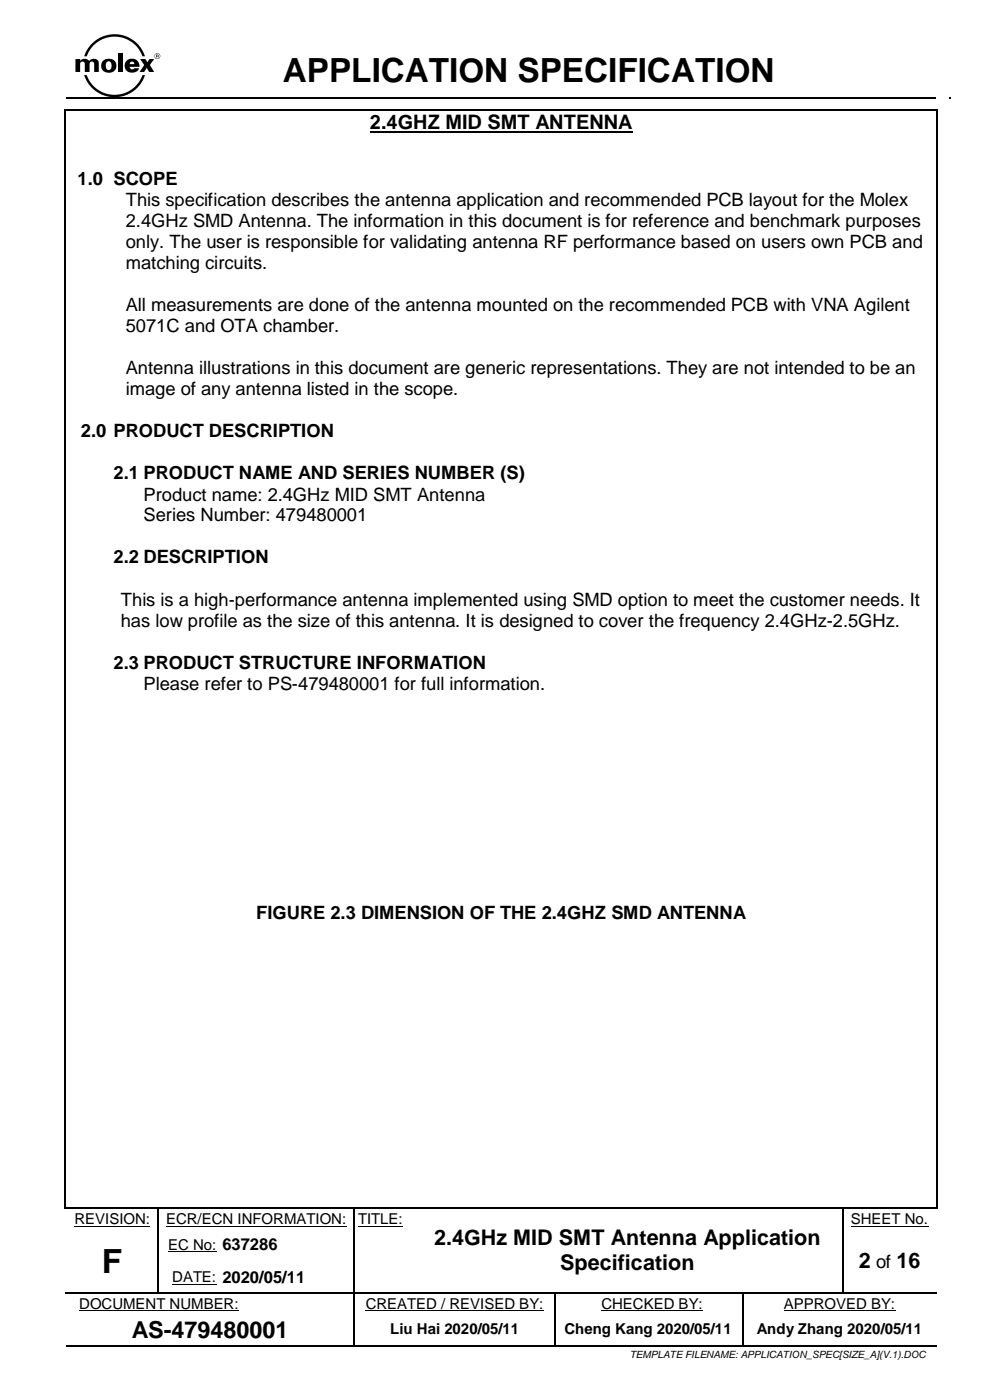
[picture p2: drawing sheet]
<svg xmlns="http://www.w3.org/2000/svg" width="210mm" height="297mm" viewBox="0 0 210 297" stroke-linecap="round" stroke-linejoin="round" font-family="sans-serif">
<defs><g id="words">
<g font-size="7.1">
<text x="60" y="17.4">APPLICATION SPECIFICATION</text>
<text x="21.6" y="270">F</text>
</g>
<text font-size="5" x="27.9" y="283.8">AS-479480001</text>
<g font-size="4.6">
<text x="92.1" y="264.2">2.4GHz MID SMT Antenna Application</text>
<text x="118.9" y="269.4">Specification</text>
<text x="182.2" y="269.1">2</text>
<text x="190.2" y="269.1">16</text>
</g>
<text font-size="4.2" x="78.5" y="27.4">2.4GHZ MID SMT ANTENNA</text>
<g font-size="3.9">
<text x="16.5" y="39.2">1.0 SCOPE</text>
<text x="26.7" y="43.7">This specification describes the antenna application and recommended PCB layout for the Molex</text>
<text x="26.7" y="48.1">2.4GHz SMD Antenna. The information in this document is for reference and benchmark purposes</text>
<text x="26.7" y="52.6">only. The user is responsible for validating antenna RF performance based on users own PCB and</text>
<text x="26.7" y="57.1">matching circuits.</text>
<text x="26.7" y="66">All measurements are done of the antenna mounted on the recommended PCB with VNA Agilent</text>
<text x="26.7" y="70.4">5071C and OTA chamber.</text>
<text x="26.7" y="79.4">Antenna illustrations in this document are generic representations. They are not intended to be an</text>
<text x="26.7" y="83.9">image of any antenna listed in the scope.</text>
<text x="17.1" y="92.8">2.0 PRODUCT DESCRIPTION</text>
<text x="24.1" y="101.7">2.1 PRODUCT NAME AND SERIES NUMBER (S)</text>
<text x="30.4" y="106.2">Product name: 2.4GHz MID SMT Antenna</text>
<text x="30.4" y="110.6">Series Number: 479480001</text>
<text x="24.1" y="119.5">2.2 DESCRIPTION</text>
<text x="25.6" y="128.5">This is a high-performance antenna implemented using SMD option to meet the customer needs. It</text>
<text x="25.6" y="132.9">has low profile as the size of this antenna. It is designed to cover the frequency 2.4GHz-2.5GHz.</text>
<text x="24.1" y="141.8">2.3 PRODUCT STRUCTURE INFORMATION</text>
<text x="30.4" y="146.3">Please refer to PS-479480001 for full information.</text>
<text x="54.4" y="195.1">FIGURE 2.3 DIMENSION OF THE 2.4GHZ SMD ANTENNA</text>
<text x="185.8" y="269.1">of</text>
</g>
<g font-size="3.2">
<text x="15.8" y="259.7">REVISION:</text>
<text x="35.2" y="259.7">ECR/ECN INFORMATION:</text>
<text x="76" y="259.7">TITLE:</text>
<text x="180.5" y="259.7">SHEET No.</text>
<text x="35.7" y="265.2">EC No: 637286</text>
<text x="36.5" y="272.1">DATE: 2020/05/11</text>
<text x="16.8" y="277.7">DOCUMENT NUMBER:</text>
<text x="77.6" y="277.7">CREATED / REVISED BY:</text>
<text x="127.6" y="277.7">CHECKED BY:</text>
<text x="166.3" y="277.7">APPROVED BY:</text>
<text x="82.8" y="283">Liu Hai 2020/05/11</text>
<text x="119.7" y="283">Cheng Kang 2020/05/11</text>
<text x="160.5" y="283">Andy Zhang 2020/05/11</text>
</g>
<text font-size="2.1" x="133.6" y="288.2">TEMPLATE FILENAME: APPLICATION_SPEC[SIZE_A](V.1).DOC</text>
</g></defs>
<g fill="#000">
<path d="M16 12.5h1v.4l.1-.1a1.28 1.28 0 0 1 1.8 .1 1.16 1.16 0 0 1 2.1 .3v2.1h-1v-1.8a.49 .49 0 0 0-.5-.4 .49 .49 0 0 0-.5 .4v1.8h-1v-1.8a.49 .49 0 0 0-.5-.4 .49 .49 0 0 0-.5 .4v1.8h-1z" fill-rule="evenodd"/>
<path d="M22.7 13.1h.1a.74 .74 0 0 1 .8 .2 .74 .74 0 0 1 .1 .8 .62 .62 0 0 1-.6 .8 .62 .62 0 0 1-.7-.8l.1-.5zM21.8 13a1.59 1.59 0 0 0 1 2.4 1.59 1.59 0 0 0 1.9-1.8 1.71 1.71 0 0 0-2.9-.6z" fill-rule="evenodd"/>
<path d="M19.5 9.3a6.8 6.8 0 0 1 11.3 2.6h-.6a6.3 6.3 0 0 0-5.9-4.1 6.3 6.3 0 0 0-5.9 4.1h-.5l.6-1.4z" fill-rule="evenodd"/>
<path d="M25 11.3h1v4h-1z" fill-rule="evenodd"/>
<path d="M26.8 13a1.57 1.57 0 0 0 .5 2.3 1.57 1.57 0 0 0 2.2-.8h-1a.51 .51 0 0 1-.6 .2 .51 .51 0 0 1-.4-.5h2.1a1.61 1.61 0 0 0-1-1.6 1.61 1.61 0 0 0-1.8 .4zM27.7 13.2l.3-.1a.49 .49 0 0 1 .5 .5h-1z" fill-rule="evenodd"/>
<path d="M17.9 15.9h.5a6.3 6.3 0 0 0 5.9 4.2 6.3 6.3 0 0 0 5.9-4.2h.6a6.8 6.8 0 0 1-6.5 4.7 6.8 6.8 0 0 1-6.4-4.7z" fill-rule="evenodd"/>
<path d="M29.7 12.5h1.1l.5 .7 .4-.7h1l-.9 1.3 .9 1.5h-1.1l-.5-.9-.5 .9h-1l1-1.5z" fill-rule="evenodd"/>
<path d="M32.7 11.9a.65 .65 0 0 1 1.3 0 .65 .65 0 0 1-1.3 0zM32.8 11.9a.55 .55 0 0 0 1.1 0 .55 .55 0 0 0-1.1 0z" fill-rule="evenodd"/>
<path d="M33.3 11.7l.2 .1-.2 .1zM33.1 11.6v.6h.2v-.2l.4 .2-.1-.6z" fill-rule="evenodd"/>
<path d="M13.6 23.1h.4v.4h-.4z" fill-rule="evenodd"/>
<path d="M13.6 23.1h.4v.4h-.4z" fill-rule="evenodd"/>
<path d="M14 20.7h.3v.3h-.3z" fill-rule="evenodd"/>
<path d="M14 20.7h.3v.3h-.3z" fill-rule="evenodd"/>
<path d="M198.6 23.1h.4v.4h-.4z" fill-rule="evenodd"/>
<path d="M198.6 23.1h.4v.4h-.4z" fill-rule="evenodd"/>
<path d="M201.4 20.7h.3v.3h-.3z" fill-rule="evenodd"/>
<path d="M201.4 20.7h.3v.3h-.3z" fill-rule="evenodd"/>
<path d="M13.6 256.1h.4v.3h-.4z" fill-rule="evenodd"/>
<path d="M13.6 256.1h.4v.3h-.4z" fill-rule="evenodd"/>
<path d="M33.5 256.4h.2v.3h-.2z" fill-rule="evenodd"/>
<path d="M33.5 256.1h.3v.3h-.3z" fill-rule="evenodd"/>
<path d="M75 256.4h.3v.3h-.3z" fill-rule="evenodd"/>
<path d="M75 256.1h.4v.3h-.4z" fill-rule="evenodd"/>
<path d="M87.4 256.1h.3v.3h-.3z" fill-rule="evenodd"/>
<path d="M178.8 256.4h.2v.3h-.2z" fill-rule="evenodd"/>
<path d="M178.8 256.1h.3v.3h-.3z" fill-rule="evenodd"/>
<path d="M198.5 256.1h.3v.3h-.3z" fill-rule="evenodd"/>
<path d="M198.6 256.1h.4v.3h-.4z" fill-rule="evenodd"/>
<path d="M198.6 256.1h.4v.3h-.4z" fill-rule="evenodd"/>
<path d="M33.5 260.4h.2v.9h-.2z" fill-rule="evenodd"/>
<path d="M33.5 267.3h.2v.9h-.2z" fill-rule="evenodd"/>
<path d="M33.5 274.2h.2v.2h-.2z" fill-rule="evenodd"/>
<path d="M45.9 274.2h.3v.2h-.3z" fill-rule="evenodd"/>
<path d="M75 278.5h.3v.8h-.3z" fill-rule="evenodd"/>
<path d="M75 260.4h.3v.9h-.3z" fill-rule="evenodd"/>
<path d="M75 267.3h.3v.9h-.3z" fill-rule="evenodd"/>
<path d="M75 274.2h.3v.5h-.3z" fill-rule="evenodd"/>
<path d="M87.4 274.2h.2v.2h-.2z" fill-rule="evenodd"/>
<path d="M117.6 278.5h.4v.8h-.4z" fill-rule="evenodd"/>
<path d="M117.7 274.4h.2v.3h-.2z" fill-rule="evenodd"/>
<path d="M117.7 274.2h.2v.2h-.2z" fill-rule="evenodd"/>
<path d="M157.5 274.4h.3v.3h-.3z" fill-rule="evenodd"/>
<path d="M157.5 274.2h.3v.2h-.3z" fill-rule="evenodd"/>
<path d="M157.5 278.5h.3v.8h-.3z" fill-rule="evenodd"/>
<path d="M178.8 260.4h.2v.9h-.2z" fill-rule="evenodd"/>
<path d="M178.8 267.3h.2v.9h-.2z" fill-rule="evenodd"/>
<path d="M178.8 274.2h.2v.2h-.2z" fill-rule="evenodd"/>
<path d="M75 285.4h.3v.3h-.3z" fill-rule="evenodd"/>
<path d="M117.6 285.4h.4v.3h-.4z" fill-rule="evenodd"/>
<path d="M157.5 285.4h.4v.3h-.4z" fill-rule="evenodd"/>
<path d="M198.5 285.4h.3v.3h-.3z" fill-rule="evenodd"/>
</g>
<path d="M13.8 23.5v232.6M14 23.3h184.6M14.3 20.9h184.3M198.8 23.5v232.6M14 256.2h184.6M75.2 279.3v6.1M117.8 279.3v6.1M14 285.5h61M75.3 285.5h42.3M118 285.5h39.5M157.9 285.5h40.6" fill="none" stroke="#000" stroke-width=".34"/>
<path d="M15.8 260.1h16M16.8 278.1h33.9M35.2 260.1h38.3M35.7 265.6h10.2M36.5 272.5h9.4M76 260.1h9.5M77.6 278.1h37.7M127.6 278.1h21.5M166.3 278.1h23.6M180.5 260.1h16.4" fill="none" stroke="#000" stroke-width=".21"/>
<g fill="none" stroke="#000" stroke-width=".25">
<path d="M33.6 256.7v3.7M75.2 256.7v3.7M178.9 256.7v3.7M14 274.3h19.5M33.6 261.3v6M33.6 268.2v6M33.7 274.3h12.2M46.2 274.3h28.8M75.2 261.3v6M75.2 268.2v6M75.2 274.7v3.8M75.3 274.3h12.1"/>
<path d="M87.6 274.3h30.1M117.8 274.7v3.8M117.9 274.3h39.6M157.6 274.7v3.8M157.6 279.3v6.1M157.8 274.3h21M178.9 261.3v6M178.9 268.2v6M179 274.3h19.6"/>
</g>
<path d="M78.5 28.1h55.6" fill="none" stroke="#000" stroke-width=".42"/>
<use href="#words"/>
</svg>
